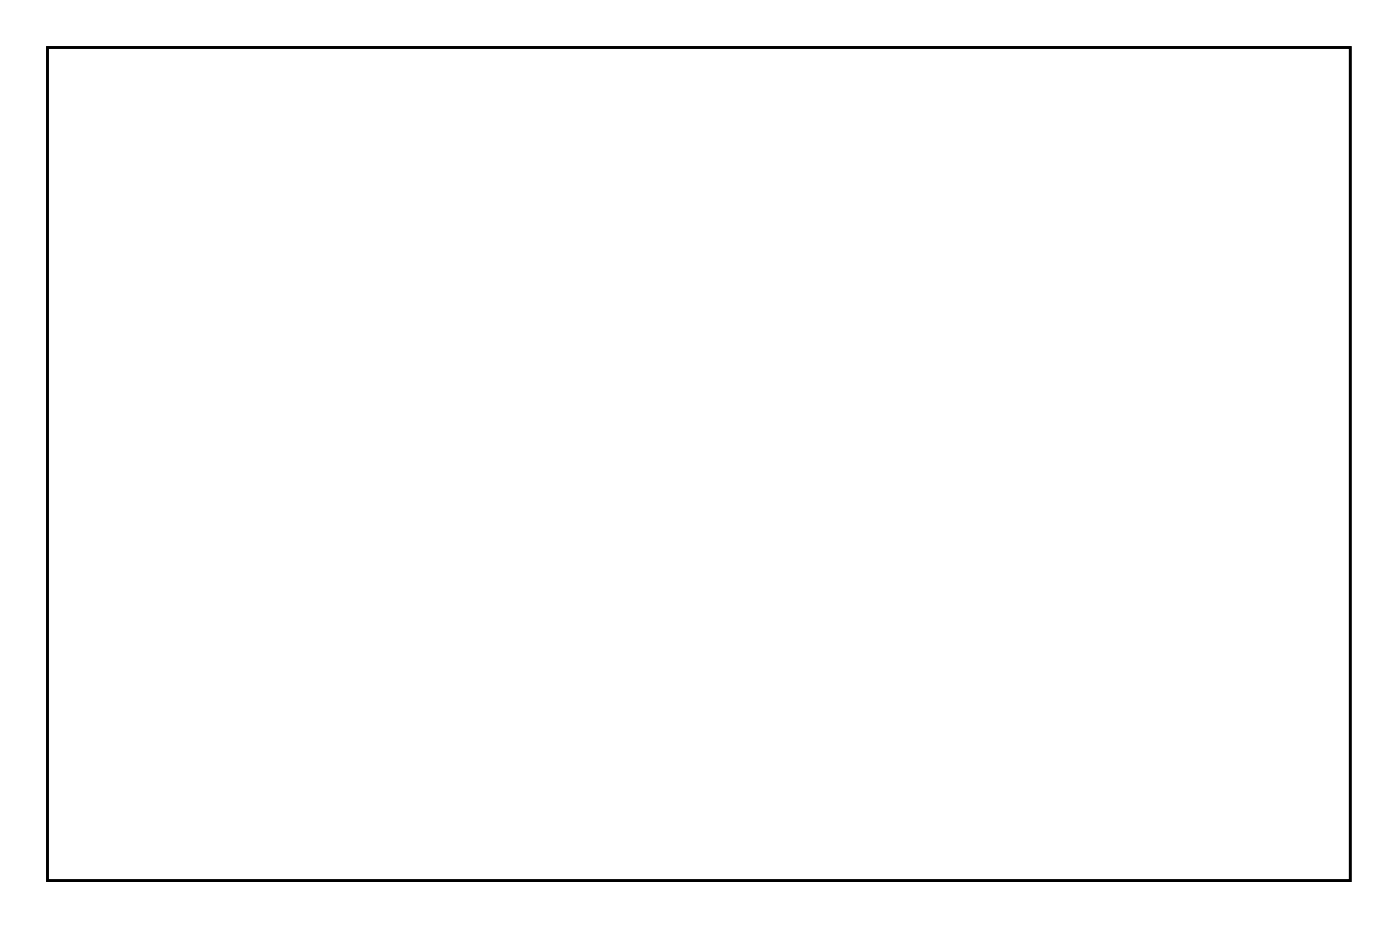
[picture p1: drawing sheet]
<svg xmlns="http://www.w3.org/2000/svg" width="107mm" height="71mm" viewBox="0 0 107 71" stroke-linecap="round" stroke-linejoin="round" font-family="sans-serif">
<path d="M3.6 3.6h99.8v63.8h-99.8z" fill="none" stroke="#000" stroke-width=".2"/>
<path d="M3.6 3.6v63.8h99.8v-63.8zM3.6 3.6h99.8v63.8h-99.8z" fill="#000"/>
<circle cx="89.8" cy="16.3" r=".65" fill="#fff"/>
<circle cx="89.8" cy="16.3" r=".65" fill="none" stroke="#fff" stroke-width=".64" stroke-linecap="butt"/>
<circle cx="87.3" cy="16.3" r=".65" fill="#fff"/>
<circle cx="87.3" cy="16.3" r=".65" fill="none" stroke="#fff" stroke-width=".64" stroke-linecap="butt"/>
<circle cx="87.3" cy="14.4" r=".65" fill="#fff"/>
<circle cx="87.3" cy="14.4" r=".65" fill="none" stroke="#fff" stroke-width=".64" stroke-linecap="butt"/>
<circle cx="89.8" cy="14.4" r=".65" fill="#fff"/>
<circle cx="89.8" cy="14.4" r=".65" fill="none" stroke="#fff" stroke-width=".64" stroke-linecap="butt"/>
<circle cx="94.5" cy="11.6" r="1.27" fill="#fff"/>
<circle cx="94.5" cy="11.6" r="1.27" fill="none" stroke="#fff" stroke-width=".51"/>
<circle cx="82.5" cy="11.6" r="1.27" fill="#fff"/>
<circle cx="82.5" cy="11.6" r="1.27" fill="none" stroke="#fff" stroke-width=".51"/>
<path d="M57.5 10.6h1.6v1.5h-1.6z" fill="#fff"/>
<path d="M57.5 10.6h1.6v1.5h-1.6z" fill="none" stroke="#fff" stroke-width=".76" stroke-linecap="butt"/>
<circle cx="58.3" cy="11.4" r=".79" fill="#fff"/>
<circle cx="58.3" cy="11.4" r=".79" fill="none" stroke="#fff" stroke-width=".76" stroke-linecap="butt"/>
<circle cx="55.8" cy="11.4" r=".79" fill="#fff"/>
<circle cx="55.8" cy="11.4" r=".79" fill="none" stroke="#fff" stroke-width=".76" stroke-linecap="butt"/>
<circle cx="53.2" cy="11.4" r=".79" fill="#fff"/>
<circle cx="53.2" cy="11.4" r=".79" fill="none" stroke="#fff" stroke-width=".76" stroke-linecap="butt"/>
<circle cx="50.2" cy="17.4" r=".7" fill="#fff"/>
<circle cx="50.2" cy="17.4" r=".7" fill="none" stroke="#fff" stroke-width=".76" stroke-linecap="butt"/>
<circle cx="52.8" cy="17.4" r=".7" fill="#fff"/>
<circle cx="52.8" cy="17.4" r=".7" fill="none" stroke="#fff" stroke-width=".76" stroke-linecap="butt"/>
<circle cx="58.3" cy="17.4" r=".7" fill="#fff"/>
<circle cx="58.3" cy="17.4" r=".7" fill="none" stroke="#fff" stroke-width=".76" stroke-linecap="butt"/>
<circle cx="55.8" cy="17.4" r=".7" fill="#fff"/>
<circle cx="55.8" cy="17.4" r=".7" fill="none" stroke="#fff" stroke-width=".76" stroke-linecap="butt"/>
<path d="M81.6 43.7h1.4v1.4h-1.4z" fill="#fff"/>
<path d="M81.6 43.7h1.4v1.4h-1.4z" fill="none" stroke="#fff" stroke-width=".76" stroke-linecap="butt"/>
<circle cx="82.3" cy="44.4" r=".7" fill="#fff"/>
<circle cx="82.3" cy="44.4" r=".7" fill="none" stroke="#fff" stroke-width=".76" stroke-linecap="butt"/>
<circle cx="79.8" cy="44.4" r=".7" fill="#fff"/>
<circle cx="79.8" cy="44.4" r=".7" fill="none" stroke="#fff" stroke-width=".76" stroke-linecap="butt"/>
<circle cx="63.3" cy="16.4" r=".7" fill="#fff"/>
<circle cx="63.3" cy="16.4" r=".7" fill="none" stroke="#fff" stroke-width=".76" stroke-linecap="butt"/>
<circle cx="63.3" cy="11.4" r=".7" fill="#fff"/>
<circle cx="63.3" cy="11.4" r=".7" fill="none" stroke="#fff" stroke-width=".76" stroke-linecap="butt"/>
<circle cx="38.8" cy="14.4" r=".64" fill="#fff"/>
<circle cx="38.8" cy="14.4" r=".64" fill="none" stroke="#fff" stroke-width=".76" stroke-linecap="butt"/>
<circle cx="36.3" cy="14.4" r=".64" fill="#fff"/>
<circle cx="36.3" cy="14.4" r=".64" fill="none" stroke="#fff" stroke-width=".76" stroke-linecap="butt"/>
<circle cx="79.9" cy="35.4" r=".7" fill="#fff"/>
<circle cx="79.9" cy="35.4" r=".7" fill="none" stroke="#fff" stroke-width=".76" stroke-linecap="butt"/>
<circle cx="72.3" cy="35.4" r=".7" fill="#fff"/>
<circle cx="72.3" cy="35.4" r=".7" fill="none" stroke="#fff" stroke-width=".76" stroke-linecap="butt"/>
<circle cx="40.9" cy="26.4" r=".7" fill="#fff"/>
<circle cx="40.9" cy="26.4" r=".7" fill="none" stroke="#fff" stroke-width=".76" stroke-linecap="butt"/>
<circle cx="33.3" cy="26.4" r=".7" fill="#fff"/>
<circle cx="33.3" cy="26.4" r=".7" fill="none" stroke="#fff" stroke-width=".76" stroke-linecap="butt"/>
<circle cx="45.3" cy="32.4" r=".7" fill="#fff"/>
<circle cx="45.3" cy="32.4" r=".7" fill="none" stroke="#fff" stroke-width=".76" stroke-linecap="butt"/>
<circle cx="45.3" cy="14.4" r=".7" fill="#fff"/>
<circle cx="45.3" cy="14.4" r=".7" fill="none" stroke="#fff" stroke-width=".76" stroke-linecap="butt"/>
<circle cx="55.8" cy="45.9" r=".7" fill="#fff"/>
<circle cx="55.8" cy="45.9" r=".7" fill="none" stroke="#fff" stroke-width=".76" stroke-linecap="butt"/>
<circle cx="55.8" cy="51.9" r=".7" fill="#fff"/>
<circle cx="55.8" cy="51.9" r=".7" fill="none" stroke="#fff" stroke-width=".76" stroke-linecap="butt"/>
<circle cx="52.8" cy="51.9" r=".7" fill="#fff"/>
<circle cx="52.8" cy="51.9" r=".7" fill="none" stroke="#fff" stroke-width=".76" stroke-linecap="butt"/>
<circle cx="52.8" cy="45.9" r=".7" fill="#fff"/>
<circle cx="52.8" cy="45.9" r=".7" fill="none" stroke="#fff" stroke-width=".76" stroke-linecap="butt"/>
<circle cx="24.3" cy="51.9" r=".7" fill="#fff"/>
<circle cx="24.3" cy="51.9" r=".7" fill="none" stroke="#fff" stroke-width=".76" stroke-linecap="butt"/>
<circle cx="24.3" cy="39.9" r=".7" fill="#fff"/>
<circle cx="24.3" cy="39.9" r=".7" fill="none" stroke="#fff" stroke-width=".76" stroke-linecap="butt"/>
<circle cx="48.3" cy="51.9" r=".7" fill="#fff"/>
<circle cx="48.3" cy="51.9" r=".7" fill="none" stroke="#fff" stroke-width=".76" stroke-linecap="butt"/>
<circle cx="48.3" cy="24.9" r=".7" fill="#fff"/>
<circle cx="48.3" cy="24.9" r=".7" fill="none" stroke="#fff" stroke-width=".76" stroke-linecap="butt"/>
<circle cx="51.3" cy="59.4" r=".7" fill="#fff"/>
<circle cx="51.3" cy="59.4" r=".7" fill="none" stroke="#fff" stroke-width=".76" stroke-linecap="butt"/>
<circle cx="51.3" cy="24.9" r=".7" fill="#fff"/>
<circle cx="51.3" cy="24.9" r=".7" fill="none" stroke="#fff" stroke-width=".76" stroke-linecap="butt"/>
<circle cx="27.3" cy="50.4" r=".7" fill="#fff"/>
<circle cx="27.3" cy="50.4" r=".7" fill="none" stroke="#fff" stroke-width=".76" stroke-linecap="butt"/>
<circle cx="27.3" cy="44.4" r=".7" fill="#fff"/>
<circle cx="27.3" cy="44.4" r=".7" fill="none" stroke="#fff" stroke-width=".76" stroke-linecap="butt"/>
<circle cx="99.3" cy="6.9" r="2" fill="#fff"/>
<circle cx="99.3" cy="6.9" r="2" fill="none" stroke="#fff" stroke-width=".25"/>
<circle cx="7.8" cy="6.9" r="2" fill="#fff"/>
<circle cx="7.8" cy="6.9" r="2" fill="none" stroke="#fff" stroke-width=".25"/>
<circle cx="99.3" cy="63.9" r="2" fill="#fff"/>
<circle cx="99.3" cy="63.9" r="2" fill="none" stroke="#fff" stroke-width=".25"/>
<circle cx="7.8" cy="63.9" r="2" fill="#fff"/>
<circle cx="7.8" cy="63.9" r="2" fill="none" stroke="#fff" stroke-width=".25"/>
<circle cx="71.8" cy="18.9" r=".64" fill="#fff"/>
<circle cx="71.8" cy="18.9" r=".64" fill="none" stroke="#fff" stroke-width=".76" stroke-linecap="butt"/>
<circle cx="69.3" cy="18.9" r=".64" fill="#fff"/>
<circle cx="69.3" cy="18.9" r=".64" fill="none" stroke="#fff" stroke-width=".76" stroke-linecap="butt"/>
<circle cx="45.3" cy="37.9" r=".64" fill="#fff"/>
<circle cx="45.3" cy="37.9" r=".64" fill="none" stroke="#fff" stroke-width=".76" stroke-linecap="butt"/>
<circle cx="45.3" cy="35.4" r=".64" fill="#fff"/>
<circle cx="45.3" cy="35.4" r=".64" fill="none" stroke="#fff" stroke-width=".76" stroke-linecap="butt"/>
<path d="M38.1 19.7h1.4v1.4h-1.4z" fill="#fff"/>
<path d="M38.1 19.7h1.4v1.4h-1.4z" fill="none" stroke="#fff" stroke-width=".76" stroke-linecap="butt"/>
<circle cx="38.8" cy="20.4" r=".7" fill="#fff"/>
<circle cx="38.8" cy="20.4" r=".7" fill="none" stroke="#fff" stroke-width=".76" stroke-linecap="butt"/>
<circle cx="36.3" cy="20.4" r=".7" fill="#fff"/>
<circle cx="36.3" cy="20.4" r=".7" fill="none" stroke="#fff" stroke-width=".76" stroke-linecap="butt"/>
<path d="M86.8 31.8h1.4v1.4h-1.4z" fill="#fff"/>
<path d="M86.8 31.8h1.4v1.4h-1.4z" fill="none" stroke="#fff" stroke-width=".76" stroke-linecap="butt"/>
<circle cx="87.5" cy="32.5" r=".7" fill="#fff"/>
<circle cx="87.5" cy="32.5" r=".7" fill="none" stroke="#fff" stroke-width=".76" stroke-linecap="butt"/>
<circle cx="87.5" cy="24.9" r=".7" fill="#fff"/>
<circle cx="87.5" cy="24.9" r=".7" fill="none" stroke="#fff" stroke-width=".76" stroke-linecap="butt"/>
<circle cx="85" cy="32.5" r=".7" fill="#fff"/>
<circle cx="85" cy="32.5" r=".7" fill="none" stroke="#fff" stroke-width=".76" stroke-linecap="butt"/>
<circle cx="85" cy="24.9" r=".7" fill="#fff"/>
<circle cx="85" cy="24.9" r=".7" fill="none" stroke="#fff" stroke-width=".76" stroke-linecap="butt"/>
<circle cx="82.4" cy="32.5" r=".7" fill="#fff"/>
<circle cx="82.4" cy="32.5" r=".7" fill="none" stroke="#fff" stroke-width=".76" stroke-linecap="butt"/>
<circle cx="82.4" cy="24.9" r=".7" fill="#fff"/>
<circle cx="82.4" cy="24.9" r=".7" fill="none" stroke="#fff" stroke-width=".76" stroke-linecap="butt"/>
<circle cx="79.9" cy="32.5" r=".7" fill="#fff"/>
<circle cx="79.9" cy="32.5" r=".7" fill="none" stroke="#fff" stroke-width=".76" stroke-linecap="butt"/>
<circle cx="79.9" cy="24.9" r=".7" fill="#fff"/>
<circle cx="79.9" cy="24.9" r=".7" fill="none" stroke="#fff" stroke-width=".76" stroke-linecap="butt"/>
<circle cx="77.4" cy="32.5" r=".7" fill="#fff"/>
<circle cx="77.4" cy="32.5" r=".7" fill="none" stroke="#fff" stroke-width=".76" stroke-linecap="butt"/>
<circle cx="77.4" cy="24.9" r=".7" fill="#fff"/>
<circle cx="77.4" cy="24.9" r=".7" fill="none" stroke="#fff" stroke-width=".76" stroke-linecap="butt"/>
<circle cx="74.8" cy="32.5" r=".7" fill="#fff"/>
<circle cx="74.8" cy="32.5" r=".7" fill="none" stroke="#fff" stroke-width=".76" stroke-linecap="butt"/>
<circle cx="74.8" cy="24.9" r=".7" fill="#fff"/>
<circle cx="74.8" cy="24.9" r=".7" fill="none" stroke="#fff" stroke-width=".76" stroke-linecap="butt"/>
<circle cx="72.3" cy="32.5" r=".7" fill="#fff"/>
<circle cx="72.3" cy="32.5" r=".7" fill="none" stroke="#fff" stroke-width=".76" stroke-linecap="butt"/>
<circle cx="72.3" cy="24.9" r=".7" fill="#fff"/>
<circle cx="72.3" cy="24.9" r=".7" fill="none" stroke="#fff" stroke-width=".76" stroke-linecap="butt"/>
<circle cx="69.7" cy="32.5" r=".7" fill="#fff"/>
<circle cx="69.7" cy="32.5" r=".7" fill="none" stroke="#fff" stroke-width=".76" stroke-linecap="butt"/>
<circle cx="69.7" cy="24.9" r=".7" fill="#fff"/>
<circle cx="69.7" cy="24.9" r=".7" fill="none" stroke="#fff" stroke-width=".76" stroke-linecap="butt"/>
<circle cx="67.2" cy="32.5" r=".7" fill="#fff"/>
<circle cx="67.2" cy="32.5" r=".7" fill="none" stroke="#fff" stroke-width=".76" stroke-linecap="butt"/>
<circle cx="67.2" cy="24.9" r=".7" fill="#fff"/>
<circle cx="67.2" cy="24.9" r=".7" fill="none" stroke="#fff" stroke-width=".76" stroke-linecap="butt"/>
<circle cx="64.7" cy="32.5" r=".7" fill="#fff"/>
<circle cx="64.7" cy="32.5" r=".7" fill="none" stroke="#fff" stroke-width=".76" stroke-linecap="butt"/>
<circle cx="64.7" cy="24.9" r=".7" fill="#fff"/>
<circle cx="64.7" cy="24.9" r=".7" fill="none" stroke="#fff" stroke-width=".76" stroke-linecap="butt"/>
<circle cx="62.1" cy="32.5" r=".7" fill="#fff"/>
<circle cx="62.1" cy="32.5" r=".7" fill="none" stroke="#fff" stroke-width=".76" stroke-linecap="butt"/>
<circle cx="62.1" cy="24.9" r=".7" fill="#fff"/>
<circle cx="62.1" cy="24.9" r=".7" fill="none" stroke="#fff" stroke-width=".76" stroke-linecap="butt"/>
<circle cx="59.6" cy="32.5" r=".7" fill="#fff"/>
<circle cx="59.6" cy="32.5" r=".7" fill="none" stroke="#fff" stroke-width=".76" stroke-linecap="butt"/>
<circle cx="59.6" cy="24.9" r=".7" fill="#fff"/>
<circle cx="59.6" cy="24.9" r=".7" fill="none" stroke="#fff" stroke-width=".76" stroke-linecap="butt"/>
<circle cx="57" cy="32.5" r=".7" fill="#fff"/>
<circle cx="57" cy="32.5" r=".7" fill="none" stroke="#fff" stroke-width=".76" stroke-linecap="butt"/>
<circle cx="57" cy="24.9" r=".7" fill="#fff"/>
<circle cx="57" cy="24.9" r=".7" fill="none" stroke="#fff" stroke-width=".76" stroke-linecap="butt"/>
<circle cx="54.5" cy="32.5" r=".7" fill="#fff"/>
<circle cx="54.5" cy="32.5" r=".7" fill="none" stroke="#fff" stroke-width=".76" stroke-linecap="butt"/>
<circle cx="54.5" cy="24.9" r=".7" fill="#fff"/>
<circle cx="54.5" cy="24.9" r=".7" fill="none" stroke="#fff" stroke-width=".76" stroke-linecap="butt"/>
<circle cx="63.3" cy="39.9" r=".65" fill="#fff"/>
<circle cx="63.3" cy="39.9" r=".65" fill="none" stroke="#fff" stroke-width=".75" stroke-linecap="butt"/>
<circle cx="68.2" cy="39.9" r=".65" fill="#fff"/>
<circle cx="68.2" cy="39.9" r=".65" fill="none" stroke="#fff" stroke-width=".75" stroke-linecap="butt"/>
<circle cx="66.7" cy="45.9" r=".64" fill="#fff"/>
<circle cx="66.7" cy="45.9" r=".64" fill="none" stroke="#fff" stroke-width=".76" stroke-linecap="butt"/>
<circle cx="69.3" cy="45.9" r=".64" fill="#fff"/>
<circle cx="69.3" cy="45.9" r=".64" fill="none" stroke="#fff" stroke-width=".76" stroke-linecap="butt"/>
<circle cx="64.3" cy="45.9" r=".64" fill="#fff"/>
<circle cx="64.3" cy="45.9" r=".64" fill="none" stroke="#fff" stroke-width=".76" stroke-linecap="butt"/>
<circle cx="61.8" cy="45.9" r=".64" fill="#fff"/>
<circle cx="61.8" cy="45.9" r=".64" fill="none" stroke="#fff" stroke-width=".76" stroke-linecap="butt"/>
<circle cx="77.1" cy="38.4" r=".7" fill="#fff"/>
<circle cx="77.1" cy="38.4" r=".7" fill="none" stroke="#fff" stroke-width=".76" stroke-linecap="butt"/>
<circle cx="87.3" cy="38.4" r=".7" fill="#fff"/>
<circle cx="87.3" cy="38.4" r=".7" fill="none" stroke="#fff" stroke-width=".76" stroke-linecap="butt"/>
<path d="M40.2 29.1h1.4v1.4h-1.4z" fill="#fff"/>
<path d="M40.2 29.1h1.4v1.4h-1.4z" fill="none" stroke="#fff" stroke-width=".76" stroke-linecap="butt"/>
<circle cx="40.9" cy="29.8" r=".7" fill="#fff"/>
<circle cx="40.9" cy="29.8" r=".7" fill="none" stroke="#fff" stroke-width=".76" stroke-linecap="butt"/>
<circle cx="33.3" cy="29.8" r=".7" fill="#fff"/>
<circle cx="33.3" cy="29.8" r=".7" fill="none" stroke="#fff" stroke-width=".76" stroke-linecap="butt"/>
<circle cx="40.9" cy="32.4" r=".7" fill="#fff"/>
<circle cx="40.9" cy="32.4" r=".7" fill="none" stroke="#fff" stroke-width=".76" stroke-linecap="butt"/>
<circle cx="33.3" cy="32.4" r=".7" fill="#fff"/>
<circle cx="33.3" cy="32.4" r=".7" fill="none" stroke="#fff" stroke-width=".76" stroke-linecap="butt"/>
<circle cx="40.9" cy="34.9" r=".7" fill="#fff"/>
<circle cx="40.9" cy="34.9" r=".7" fill="none" stroke="#fff" stroke-width=".76" stroke-linecap="butt"/>
<circle cx="33.3" cy="34.9" r=".7" fill="#fff"/>
<circle cx="33.3" cy="34.9" r=".7" fill="none" stroke="#fff" stroke-width=".76" stroke-linecap="butt"/>
<circle cx="40.9" cy="37.4" r=".7" fill="#fff"/>
<circle cx="40.9" cy="37.4" r=".7" fill="none" stroke="#fff" stroke-width=".76" stroke-linecap="butt"/>
<circle cx="33.3" cy="37.4" r=".7" fill="#fff"/>
<circle cx="33.3" cy="37.4" r=".7" fill="none" stroke="#fff" stroke-width=".76" stroke-linecap="butt"/>
<path d="M19.1 29.9h1.4v1.4h-1.4z" fill="#fff"/>
<path d="M19.1 29.9h1.4v1.4h-1.4z" fill="none" stroke="#fff" stroke-width=".76" stroke-linecap="butt"/>
<circle cx="19.8" cy="30.6" r=".7" fill="#fff"/>
<circle cx="19.8" cy="30.6" r=".7" fill="none" stroke="#fff" stroke-width=".76" stroke-linecap="butt"/>
<circle cx="12.2" cy="30.6" r=".7" fill="#fff"/>
<circle cx="12.2" cy="30.6" r=".7" fill="none" stroke="#fff" stroke-width=".76" stroke-linecap="butt"/>
<circle cx="19.8" cy="33.2" r=".7" fill="#fff"/>
<circle cx="19.8" cy="33.2" r=".7" fill="none" stroke="#fff" stroke-width=".76" stroke-linecap="butt"/>
<circle cx="12.2" cy="33.2" r=".7" fill="#fff"/>
<circle cx="12.2" cy="33.2" r=".7" fill="none" stroke="#fff" stroke-width=".76" stroke-linecap="butt"/>
<circle cx="19.8" cy="35.7" r=".7" fill="#fff"/>
<circle cx="19.8" cy="35.7" r=".7" fill="none" stroke="#fff" stroke-width=".76" stroke-linecap="butt"/>
<circle cx="12.2" cy="35.7" r=".7" fill="#fff"/>
<circle cx="12.2" cy="35.7" r=".7" fill="none" stroke="#fff" stroke-width=".76" stroke-linecap="butt"/>
<circle cx="19.8" cy="38.2" r=".7" fill="#fff"/>
<circle cx="19.8" cy="38.2" r=".7" fill="none" stroke="#fff" stroke-width=".76" stroke-linecap="butt"/>
<circle cx="12.2" cy="38.2" r=".7" fill="#fff"/>
<circle cx="12.2" cy="38.2" r=".7" fill="none" stroke="#fff" stroke-width=".76" stroke-linecap="butt"/>
<circle cx="19.8" cy="40.8" r=".7" fill="#fff"/>
<circle cx="19.8" cy="40.8" r=".7" fill="none" stroke="#fff" stroke-width=".76" stroke-linecap="butt"/>
<circle cx="12.2" cy="40.8" r=".7" fill="#fff"/>
<circle cx="12.2" cy="40.8" r=".7" fill="none" stroke="#fff" stroke-width=".76" stroke-linecap="butt"/>
<circle cx="19.8" cy="43.3" r=".7" fill="#fff"/>
<circle cx="19.8" cy="43.3" r=".7" fill="none" stroke="#fff" stroke-width=".76" stroke-linecap="butt"/>
<circle cx="12.2" cy="43.3" r=".7" fill="#fff"/>
<circle cx="12.2" cy="43.3" r=".7" fill="none" stroke="#fff" stroke-width=".76" stroke-linecap="butt"/>
<circle cx="19.8" cy="45.9" r=".7" fill="#fff"/>
<circle cx="19.8" cy="45.9" r=".7" fill="none" stroke="#fff" stroke-width=".76" stroke-linecap="butt"/>
<circle cx="12.2" cy="45.9" r=".7" fill="#fff"/>
<circle cx="12.2" cy="45.9" r=".7" fill="none" stroke="#fff" stroke-width=".76" stroke-linecap="butt"/>
<circle cx="19.8" cy="48.4" r=".7" fill="#fff"/>
<circle cx="19.8" cy="48.4" r=".7" fill="none" stroke="#fff" stroke-width=".76" stroke-linecap="butt"/>
<circle cx="12.2" cy="48.4" r=".7" fill="#fff"/>
<circle cx="12.2" cy="48.4" r=".7" fill="none" stroke="#fff" stroke-width=".76" stroke-linecap="butt"/>
<circle cx="86.8" cy="47.4" r=".7" fill="#fff"/>
<circle cx="86.8" cy="47.4" r=".7" fill="none" stroke="#fff" stroke-width=".76" stroke-linecap="butt"/>
<circle cx="93.3" cy="47.4" r=".7" fill="#fff"/>
<circle cx="93.3" cy="47.4" r=".7" fill="none" stroke="#fff" stroke-width=".76" stroke-linecap="butt"/>
<circle cx="86.8" cy="42.9" r=".7" fill="#fff"/>
<circle cx="86.8" cy="42.9" r=".7" fill="none" stroke="#fff" stroke-width=".76" stroke-linecap="butt"/>
<circle cx="93.3" cy="42.9" r=".7" fill="#fff"/>
<circle cx="93.3" cy="42.9" r=".7" fill="none" stroke="#fff" stroke-width=".76" stroke-linecap="butt"/>
<circle cx="60.7" cy="55.9" r=".89" fill="#fff"/>
<circle cx="60.7" cy="55.9" r=".89" fill="none" stroke="#fff" stroke-width=".99" stroke-linecap="butt"/>
<path d="M59.8 60.1h1.8v1.8h-1.8z" fill="#fff"/>
<path d="M59.8 60.1h1.8v1.8h-1.8z" fill="none" stroke="#fff" stroke-width=".99" stroke-linecap="butt"/>
<circle cx="60.7" cy="61" r=".89" fill="#fff"/>
<circle cx="60.7" cy="61" r=".89" fill="none" stroke="#fff" stroke-width=".99" stroke-linecap="butt"/>
<circle cx="70.9" cy="58.4" r=".89" fill="#fff"/>
<circle cx="70.9" cy="58.4" r=".89" fill="none" stroke="#fff" stroke-width=".99" stroke-linecap="butt"/>
<circle cx="54.3" cy="21.9" r=".64" fill="#fff"/>
<circle cx="54.3" cy="21.9" r=".64" fill="none" stroke="#fff" stroke-width=".76" stroke-linecap="butt"/>
<circle cx="51.7" cy="21.9" r=".64" fill="#fff"/>
<circle cx="51.7" cy="21.9" r=".64" fill="none" stroke="#fff" stroke-width=".76" stroke-linecap="butt"/>
<circle cx="90.3" cy="57.9" r=".74" fill="#fff"/>
<circle cx="90.3" cy="57.9" r=".74" fill="none" stroke="#fff" stroke-width=".76" stroke-linecap="butt"/>
<circle cx="90.3" cy="60.4" r=".74" fill="#fff"/>
<circle cx="90.3" cy="60.4" r=".74" fill="none" stroke="#fff" stroke-width=".76" stroke-linecap="butt"/>
</svg>
